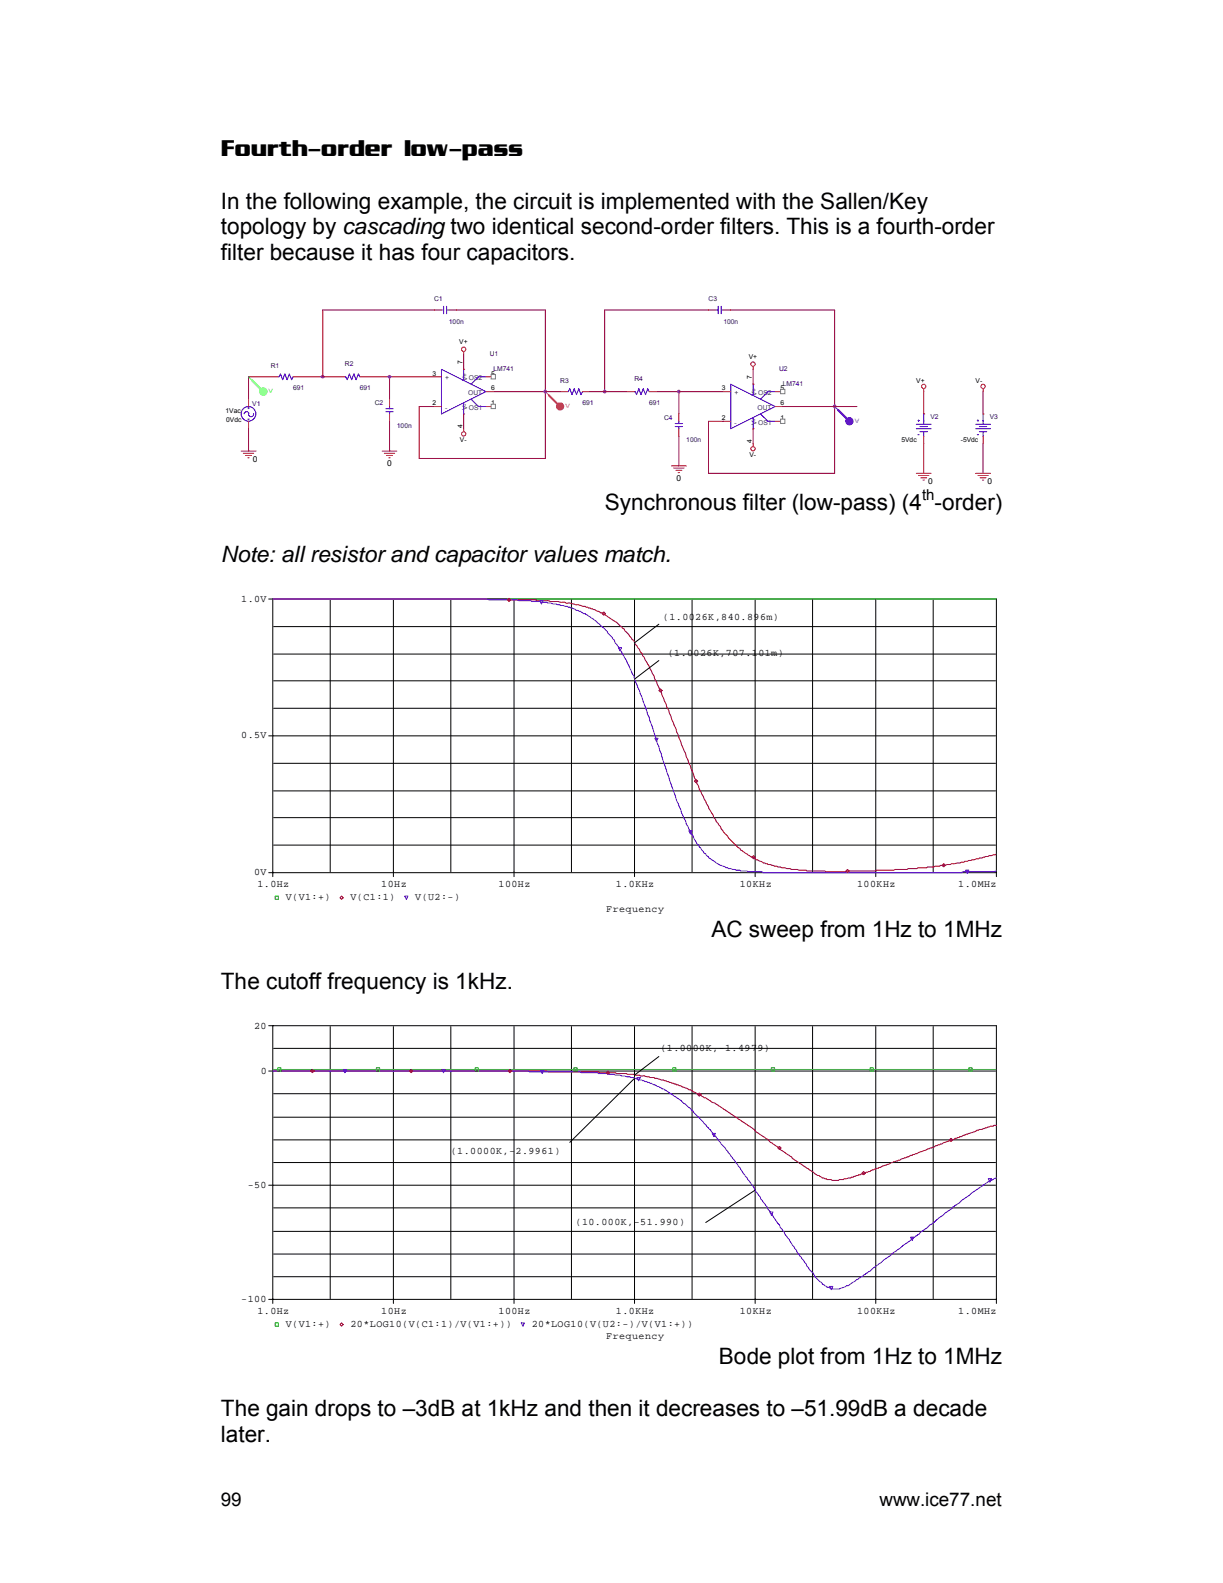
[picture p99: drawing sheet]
<svg xmlns="http://www.w3.org/2000/svg" width="216mm" height="279mm" viewBox="0 0 216 279" stroke-linecap="round" stroke-linejoin="round" font-family="sans-serif">
<defs><g id="words">
<g font-size="4">
<text x="39" y="27.5">Fourth-order low-pass</text>
<text x="39" y="36.8">In the following example, the circuit is implemented with the Sallen/Key</text>
<text x="39" y="41.4">topology by cascading two identical second-order filters. This is a fourth-order</text>
<text x="39" y="46">filter because it has four capacitors.</text>
<text x="106.8" y="90.1">Synchronous filter (low-pass) (4 -order)</text>
<text x="39" y="99.3">Note: all resistor and capacitor values match.</text>
<text x="125.6" y="165.4">AC sweep from 1Hz to 1MHz</text>
<text x="39" y="174.6">The cutoff frequency is 1kHz.</text>
<text x="126.9" y="240.8">Bode plot from 1Hz to 1MHz</text>
<text x="39" y="249.9">The gain drops to –3dB at 1kHz and then it decreases to –51.99dB a decade</text>
<text x="39" y="254.5">later.</text>
</g>
<g font-size="3.3">
<text x="39" y="265.7">99</text>
<text x="155.3" y="265.7">www.ice77.net</text>
</g>
<text font-size="2.6" x="162.8" y="88.3">th</text>
<g font-size="1.8">
<text x="42.6" y="106.2">1.0V</text>
<text x="117" y="109.3">(1.0026K,840.896m)</text>
<text x="117.9" y="115.8">(1.0026K,707.101m)</text>
<text x="42.6" y="130.3">0.5V</text>
<text x="44.9" y="154.5">0V</text>
<text x="45.4" y="156.6">1.0Hz</text>
<text x="50.4" y="158.8">V(V1:+)</text>
<text x="61.9" y="158.8">V(C1:1)</text>
<text x="67.3" y="156.6">10Hz</text>
<text x="73.3" y="158.8">V(U2:-)</text>
<text x="88" y="156.6">100Hz</text>
<text x="107" y="160.9">Frequency</text>
<text x="108.7" y="156.6">1.0KHz</text>
<text x="130.6" y="156.6">10KHz</text>
<text x="151.3" y="156.6">100KHz</text>
<text x="169.2" y="156.6">1.0MHz</text>
<text x="44.9" y="181.5">20</text>
<text x="116.6" y="185.5">(1.0000K,-1.4979)</text>
<text x="46" y="189.5">0</text>
<text x="79.6" y="203.7">(1.0000K,-2.9961)</text>
<text x="43.7" y="209.7">-50</text>
<text x="101.6" y="216.1">(10.000K,-51.990)</text>
<text x="42.6" y="229.8">-100</text>
<text x="45.4" y="232">1.0Hz</text>
<text x="67.3" y="232">10Hz</text>
<text x="88" y="232">100Hz</text>
<text x="108.7" y="232">1.0KHz</text>
<text x="130.6" y="232">10KHz</text>
<text x="151.3" y="232">100KHz</text>
<text x="169.2" y="232">1.0MHz</text>
<text x="50.4" y="234.1">V(V1:+)</text>
<text x="61.9" y="234.1">20*LOG10(V(C1:1)/V(V1:+))</text>
<text x="93.9" y="234.1">20*LOG10(V(U2:-)/V(V1:+))</text>
<text x="107" y="236.3">Frequency</text>
</g>
<g font-size="1.4">
<text x="44.7" y="81.6">0</text>
<text x="68.4" y="82.2">0</text>
<text x="119.4" y="84.8">0</text>
<text x="163.9" y="85.5">0</text>
<text x="174.3" y="85.5">0</text>
</g>
<g font-size="1.2" fill="#000080">
<text x="76.6" y="53.2">C1</text>
<text x="125.1" y="53.2">C3</text>
<text x="79.2" y="57.1">100n</text>
<text x="127.7" y="57.1">100n</text>
<text x="47.8" y="65">R1</text>
<text x="60.9" y="64.6">R2</text>
<text x="86.4" y="62.9">U1</text>
<text x="87.1" y="65.5">LM741</text>
<text x="137.5" y="65.5">U2</text>
<text x="44.5" y="71.7">V1</text>
<text x="51.7" y="68.9">691</text>
<text x="63.5" y="68.9">691</text>
<text x="66.1" y="71.5">C2</text>
<text x="98.9" y="67.6">R3</text>
<text x="102.8" y="71.5">691</text>
<text x="112" y="67.2">R4</text>
<text x="114.6" y="71.5">691</text>
<text x="138.2" y="68.1">LM741</text>
<text x="70.1" y="75.5">100n</text>
<text x="117.2" y="74.2">C4</text>
<text x="164.3" y="73.9">V2</text>
<text x="174.7" y="73.9">V3</text>
<text x="121.2" y="78.1">100n</text>
</g>
<g font-size="1.2">
<text x="81.1" y="60.8">V+</text>
<text x="81.7" y="64.3" transform="rotate(-90 81.7 64.3)">7</text>
<text x="132.2" y="63.4">V+</text>
<text x="76.3" y="66.3">3</text>
<text x="76.3" y="71.5">2</text>
<text x="86.7" y="68.9">6</text>
<text x="86.7" y="71.5">1</text>
<text x="86.7" y="66.3">5</text>
<text x="127.4" y="68.9">3</text>
<text x="132.7" y="66.9" transform="rotate(-90 132.7 66.9)">7</text>
<text x="137.8" y="71.5">6</text>
<text x="137.8" y="68.9">5</text>
<text x="161.8" y="67.6">V+</text>
<text x="172.2" y="67.6">V-</text>
<text x="39.8" y="72.9">1Vac</text>
<text x="39.9" y="74.4">0Vdc</text>
<text x="81.7" y="75.5" transform="rotate(-90 81.7 75.5)">4</text>
<text x="127.4" y="74.2">2</text>
<text x="137.8" y="74.2">1</text>
<text x="81.2" y="78.1">V-</text>
<text x="132.3" y="80.7">V-</text>
<text x="132.7" y="78.2" transform="rotate(-90 132.7 78.2)">4</text>
<text x="159.1" y="78.1">5Vdc</text>
<text x="169.6" y="78.1">-5Vdc</text>
</g>
<g font-size="1.2" fill="#004080">
<text x="78.6" y="67.1">+</text>
<text x="82.4" y="67.3" transform="rotate(-90 82.4 67.3)">V+</text>
<text x="82.7" y="69.7">OUT</text>
<text x="82.8" y="67.1">OS2</text>
<text x="129.7" y="69.7">+</text>
<text x="133.5" y="69.9" transform="rotate(-90 133.5 69.9)">V+</text>
<text x="133.9" y="69.7">OS2</text>
<text x="78.6" y="72.3">-</text>
<text x="82.4" y="72.4" transform="rotate(-90 82.4 72.4)">V-</text>
<text x="82.8" y="72.3">OS1</text>
<text x="129.7" y="75">-</text>
<text x="133.5" y="75" transform="rotate(-90 133.5 75)">V-</text>
<text x="133.7" y="72.3">OUT</text>
<text x="133.9" y="75">OS1</text>
</g>
<text font-size="1" fill="#5f5" x="47.4" y="69.4">V</text>
<text font-size="1" fill="#f55" x="99.8" y="72.1">V</text>
<text font-size="1" fill="#50f" x="150.9" y="74.7">V</text>
</g></defs>
<circle cx="150" cy="74.4" r=".64" fill="#50f" stroke="#50f" stroke-width=".18"/>
<path d="M147.3 71.8l2.7 2.6" fill="none" stroke="#50f" stroke-width=".18"/>
<path d="M148 72.4l2 2" fill="none" stroke="#50f" stroke-width=".39"/>
<g fill="none" stroke="#f00" stroke-width=".18">
<path d="M76.6 54.7h1.3M79.2 54.7h1.4M125.1 54.7h1.3M127.7 54.7h1.3M42.6 79.6h2.6M43.9 70.4v1.4M43.9 74.4v1.3M47.8 66.5h1.3M51.7 66.5h1.3M59.6 66.5h1.3M63.5 66.5h1.3M68.8 70.4v1.4"/>
<path d="M68.8 73.1v1.3M81.9 62.1v.5M81.9 75.7v.5M98.9 69.1h1.3M102.8 69.1h1.3M119.8 73.1v1.3M119.8 75.7v1.3M127.7 69.1h1.3M127.7 74.4h1.3M132.9 67.8h.1M132.9 75.7h.1M132.9 78.3v.5"/>
<path d="M132.9 64.7v.5M136.9 69.1h1.3M136.9 74.4h1.3M136.9 71.8h1.3M173.5 73.1h.1M173.5 68.6v.5M173.5 77v1.3M42.9 80h1.9M43.3 80.4h1.1M43.8 80.8h.2M118.5 82.2h2.7M118.9 82.6h1.9"/>
<path d="M119.3 83h1.1M119.7 83.4h.3M161.8 83.5h2.6M162.2 83.9h1.8M162.5 84.3h1.1M162.9 84.7h.3M172.2 83.5h2.7M172.6 83.9h1.9M173 84.3h1.1M173.4 84.7h.3"/>
<circle cx="81.8" cy="61.6" r=".39"/>
<circle cx="81.9" cy="76.6" r=".38"/>
<circle cx="132.9" cy="79.2" r=".38"/>
<circle cx="132.9" cy="64.3" r=".38"/>
<circle cx="173.5" cy="68.2" r=".38"/>
</g>
<g fill="none" stroke="#800040" stroke-width=".18">
<path d="M76.6 54.7h-19.6v11.8M80.6 54.7h15.7v26.2M125.1 54.7h-18.4v14.4h4M147.3 54.7v28.8h-22.2v-9.1M43.9 75.7v3.9M47.8 66.5h-3.9v3.9M53 66.5h6.6M68.8 74.4v5.2M74 71.8h2.6M76.6 66.5h-7.8v3.9M81.9 73.1v2.6M81.9 62.6v2.6"/>
<path d="M87.1 69.1h9.2M115.9 69.1h11.8M119.8 69.1v4M132.9 65.2v2.6M132.9 75.7v2.6M163.1 69.1v4M163.1 78.3v5.2"/>
</g>
<g fill="#f0f" stroke="#f0f" stroke-width=".18">
<path d="M56.8 66.3h.3v.4h-.3z" fill-rule="evenodd"/>
<path d="M119.7 68.9h.3v.4h-.3z" fill-rule="evenodd"/>
<path d="M96.1 68.9h.3v.4h-.3z" fill-rule="evenodd"/>
<circle cx="106.7" cy="69.1" r=".25"/>
<circle cx="147.3" cy="71.7" r=".25"/>
</g>
<g fill="none" stroke="#00f" stroke-width=".18">
<path d="M77.9 54.7h.4M78.3 54.1v1.3M78.8 54.7h.4M78.8 54.1v1.3M126.4 54.7h.4M126.8 54.1v1.3M127.3 54.7h.4M127.3 54.1v1.3M43.8 74h.2M43.8 72h.2M43.9 71.9v.2M44 73a.44 .44 0 0 0-.5-.3 .44 .44 0 0 0-.4 .3"/>
<path d="M44.7 73a.44 .44 0 0 1-.4 .6 .44 .44 0 0 1-.4-.6M49.1 66.5h.2l.2-.5 .4 1 .4-1 .4 1 .4-1 .4 1 .2-.5M60.9 66.5h.1l.3 .5 .4-1 .4 1 .4-1 .4 1 .4-1 .2 .5M68.1 72.7h1.3M68.1 72.1h1.3M68.8 71.8v.3M68.8 72.7v.4M100.2 69.1h.1l.3-.5 .4 1.1 .4-1.1 .4 1.1 .4-1.1 .4 1.1 .2-.6M119.2 75.3h1.3M119.2 74.8h1.3M119.8 74.4v.4M119.8 75.3v.4"/>
<path d="M129 67.8l7.9 4-7.9 3.9zM132.9 67.8v2M132.9 73.7v2M134.3 73.1l1.3 1.3h1.3M136.9 69.1h-1.3l-1.3 1.3M172.2 74.9h2.7M172.2 75.7h2.7M172.5 74.2h.3M172.5 76.7h.3M172.6 74.1v.3M172.9 75.3h1.3M172.9 76.2h1.3"/>
<path d="M173.5 73.1v1.8M173.5 76.2v.8"/>
<circle cx="43.9" cy="73" r="1.3"/>
</g>
<circle cx="46.5" cy="69.1" r=".65" fill="#5f5" stroke="#5f5" stroke-width=".18"/>
<path d="M43.9 66.5l2.6 2.6" fill="none" stroke="#5f5" stroke-width=".18"/>
<path d="M44.5 67.2l2 1.9" fill="none" stroke="#5f5" stroke-width=".39"/>
<circle cx="98.9" cy="71.7" r=".65" fill="#f55" stroke="#f55" stroke-width=".18"/>
<path d="M96.3 69.1l2.6 2.7" fill="none" stroke="#f55" stroke-width=".18"/>
<path d="M96.9 69.8l2 2" fill="none" stroke="#f55" stroke-width=".39"/>
<g fill="#fff" stroke="#808080" stroke-width=".18">
<path d="M137.8 74h.8v.7h-.8z" fill-rule="evenodd"/>
<path d="M137.8 68.7h.8v.8h-.8z" fill-rule="evenodd"/>
</g>
<path d="M64.8 66.5h4M96.3 69.1h2.6" fill="none" stroke="#800040" stroke-width=".18"/>
<path d="M68.6 66.3h.3v.4h-.3z" fill-rule="evenodd" fill="#f0f" stroke="#f0f" stroke-width=".18"/>
<path d="M77.9 65.2l7.9 3.9-7.9 4zM81.9 65.2v2M81.9 71.1v2M83.2 70.4l1.3 1.4h1.3M85.8 66.5h-1.3l-1.3 1.3" fill="none" stroke="#00f" stroke-width=".18"/>
<path d="M76.6 66.5h1.3M76.6 71.8h1.3M81.9 65.2h.1M81.9 73.1h.1M85.8 66.5h1.3M85.8 71.8h1.3M85.8 69.1h1.3" fill="none" stroke="#f00" stroke-width=".18"/>
<g fill="#fff" stroke="#808080" stroke-width=".18">
<path d="M86.7 71.4h.8v.7h-.8z" fill-rule="evenodd"/>
<path d="M86.7 66.1h.8v.8h-.8z" fill-rule="evenodd"/>
</g>
<path d="M129 54.7h18.3M74 71.8v9.1h22.3M104.1 69.1h2.6M119.8 77v5.2M125.1 74.4h2.6M138.2 71.8h13.1M173.5 69.1v4M173.5 78.3v5.2" fill="none" stroke="#800040" stroke-width=".18"/>
<g fill="none" stroke="#f00" stroke-width=".18">
<path d="M67.5 79.6h2.6M110.7 69.1h1.3M114.6 69.1h1.3M163.1 73.1h.1M163.1 68.6v.5M163.1 77v1.3M67.8 80h1.9M68.2 80.4h1.1M68.6 80.8h.3"/>
<circle cx="163.1" cy="68.2" r=".38"/>
</g>
<path d="M112 69.1h.1l.3 .6 .4-1.1 .4 1.1 .4-1.1 .4 1.1 .3-1.1 .3 .5M161.8 74.9h2.6M161.8 75.7h2.6M162 74.2h.3M162 76.7h.3M162.2 74.1v.3M162.4 75.3h1.3M162.4 76.2h1.3M163.1 73.1v1.8M163.1 76.2v.8" fill="none" stroke="#00f" stroke-width=".18"/>
<g fill="none" stroke="#000" stroke-width=".18">
<path d="M47.4 105.7h128.5v49M48.2 105.7v49M48.3 115.4h127.4M48.3 110.6h127.4M58.3 105.9v48M69.4 105.9v48.8M79.6 105.9v48M90.7 105.9v48.8M100.9 105.9v48M112 105.9v48.8M116.3 110.2l-4.3 3.3M116.3 116.6l-4.3 3.3"/>
<path d="M122.2 105.9v48M133.3 105.9v48.8M143.4 105.9v48M154.6 105.9v48.8M164.7 105.9v48M47.4 129.9h128.3M48.3 139.6h127.4M48.3 134.7h127.4M48.3 125h127.4M48.3 120.2h127.4M47.4 154h128.5M48.3 149.2h127.4"/>
<path d="M48.3 144.3h127.4M47.4 181h128.5v49.1M47.4 189h128.3M48.2 181v49.1M48.3 197.2h127.4M48.3 193h127.4M48.3 185h127.4M58.3 181.2v48M69.4 181.2v48.9M79.6 181.2v48M90.7 181.2v48.9M100.9 181.2v48"/>
<path d="M112 181.2v48.9M112 190.3l-11.4 11.3M116.3 186.5l-4.3 3.3M122.2 181.2v48M133.3 181.2v48.9M143.4 181.2v48M154.6 181.2v48.9M164.7 181.2v48M47.4 209.2h128.3M48.3 217.3h127.4M48.3 213.2h127.4M48.3 205.2h127.4"/>
<path d="M48.3 201.2h127.4M133.3 210.1l-8.7 5.7M47.4 229.3h128.5M48.3 225.3h127.4M48.3 221.3h127.4"/>
</g>
<path d="M48.2 105.7h127.7M48.6 158.2h.5v.5h-.5zM48.2 188.8h127.7M49 188.5h.6v.5h-.6zM66.4 188.5h.6v.5h-.6zM83.9 188.5h.6v.5h-.6zM101.3 188.5h.6v.5h-.6zM118.7 188.5h.6v.5h-.6zM136.2 188.5h.5v.5h-.5zM153.6 188.5h.6v.5h-.6zM171 188.5h.6v.5h-.6zM48.6 233.5h.5v.6h-.5z" fill="none" stroke="#0a0" stroke-width=".18"/>
<g fill="none" stroke="#a00" stroke-width=".18">
<path d="M48.2 105.7h33.8a71 71 0 0 1 8.8 .2h3.8l.1 .1h2.1l.4 .2 1.6 .1a16.4 16.4 0 0 1 4.1 .7h.4l.6 .3a10.9 10.9 0 0 1 4.1 2l.6 .4a14.4 14.4 0 0 1 4 4.6 44.6 44.6 0 0 1 3.7 7l1.3 3 .1 .6 .3 .4 2.3 6.1 2 4.9a55.8 55.8 0 0 0 4.1 8.7l.5 .6a18.7 18.7 0 0 0 4.3 4.7l1.5 1a14.5 14.5 0 0 0 3.8 1.4l3.2 .8 2.6 .1 .2 .1h3.1l.3 .2 11.8-.3 .3-.1 3.9-.2 .1-.1h1.6l.1-.2h1.2l.1-.1h.9l.1-.2h.9l1.1-.3 2.2-.2 .1-.2 2.4-.4 .2-.2 2.8-.5 .2-.2M89.6 105.9l.3-.3 .3 .3-.3 .3zM106.3 108.3l.3-.3 .3 .3-.3 .3zM116.6 121.6l.3 .3-.3 .3-.3-.3zM122.9 137.6l.3 .3-.3 .3-.3-.3zM60 158.5l.3-.3 .3 .3-.3 .2zM132.7 151.3l.3-.3 .3 .3-.3 .3zM149.3 153.7l.3-.2 .3 .2-.3 .3zM166.3 152.7l.3-.3 .3 .3-.3 .3zM48.2 189h42.3a41.9 41.9 0 0 1 6.9 .2h8.2l.3 .1h2.7l.3 .2 3 .1 .1 .2h.9l.1 .1 2.4 .3 .2 .1 2 .5 .1 .1h.3l1 .4a12.7 12.7 0 0 1 3.4 1.5l1.3 .5 .6 .5h.3l1 .7 .7 .3 5.6 3.7 1.3 .8 .3 .5 1.9 1.3 .6 .5 1.6 1 .1 .3 2 1.3 .2 .3 4.4 3h.3l.6 .4 .7 .1 .1 .2h.7l.2 .1h1.1l.2-.1h.7l.1-.2 1.2-.1 1-.4 2.4-.7 .4-.3 1.4-.4 .5-.3 1-.3 .4-.3 1.6-.4 1.8-.9h.3l.2-.1h.3l1.8-.7 .4-.3 1.2-.3 .3-.3 1.1-.3 2.3-1h.3l1.3-.6 1.8-.5 .5-.3 .8-.2 1.6-.5h.4l.2-.2h.4M54.9 189l.3-.2 .2 .2-.2 .3zM72.3 189l.3-.2 .3 .2-.3 .3z"/>
<path d="M89.7 189l.3-.2 .3 .2-.3 .3zM107 189.3l.3-.3 .3 .3-.3 .3zM123.2 193.2l.2-.3 .3 .3-.3 .3zM137.3 202.6l.3-.3 .3 .3-.3 .3zM152.2 207.1l.3-.3 .2 .3-.2 .2zM167.6 201.2l.3-.3 .3 .3-.3 .3zM60 233.8l.3-.3 .3 .3-.3 .3z"/>
</g>
<g fill="none" stroke="#5400ff" stroke-width=".18">
<path d="M48.2 105.7h37.8l.3 .2h5l.3 .1h2.1l.2 .2 2.6 .1 .2 .1 1.5 .2 .8 .3 1.2 .1 1 .4a14.6 14.6 0 0 1 3.7 2l1 .8 .1 .2a8.9 8.9 0 0 1 2.2 2.3l.7 1a37.9 37.9 0 0 1 3.7 7.6l2 5.3 3 9.2a72.4 72.4 0 0 0 3.4 9.1l.2 .6 .8 1.7 .3 .2a11.7 11.7 0 0 0 3.3 4.3l.3 .2a7.7 7.7 0 0 0 2.6 1.3l.1 .1 1.1 .2 .2 .1h.7l.1 .1h1.2l.1 .2h2.6l.1 .1h35l.2-.1h4.2a2.88 2.88 0 0 0 1.8-.2M95.3 106h.6l-.3 .6zM109.2 114.3h.5l-.2 .6zM115.6 130.3h.6l-.3 .6zM71.4 158.2h.6l-.3 .5zM121.6 146.6h.6l-.3 .6zM170.5 153.6h.5l-.2 .6zM48.2 189h45.1l.2 .2h8.9l.2 .1h2.9l.1 .2 2.9 .1 .1 .2h.9l.2 .1 2.2 .3 .1 .1 .9 .2 .6 .3a12.7 12.7 0 0 1 3.4 1.4h.3l1.4 1a22.9 22.9 0 0 1 5.7 5.1l.3 .2 .9 1 .5 .8 .3 .2 4.3 5.6 .6 1 3 4.1 .1 .4 3.3 4.6 .1 .4 .8 .9 .1 .4 2 2.7 .1 .5 1.6 2 .2 .4 .4 .6 .7 .7a3 3 0 0 0 1.4 1.6l.2 .2 .8 .6 .7 .2a2.2 2.2 0 0 0 2-.1l.8-.4h.2l3.9-2.6 2.4-1.9 4.6-3.3 .6-.6 1.1-.7 .2-.3 2.4-1.7 2-1.7 1.1-.8 .2-.2 1.1-.8a37.3 37.3 0 0 1 6.4-4.4h.2M60.6 188.8h.6l-.3 .5zM78 188.8h.6l-.3 .5zM95.4 188.9h.6l-.3 .6zM112.5 190.2h.5l-.3 .6z"/>
<path d="M125.7 200h.6l-.3 .6zM135.9 213.9h.6l-.3 .6zM160.7 218.4h.6l-.3 .5zM174.5 208h.5l-.2 .6zM92 233.5h.6l-.3 .6zM146.5 227.1h.5l-.3 .5z"/>
</g>
<use href="#words"/>
</svg>
